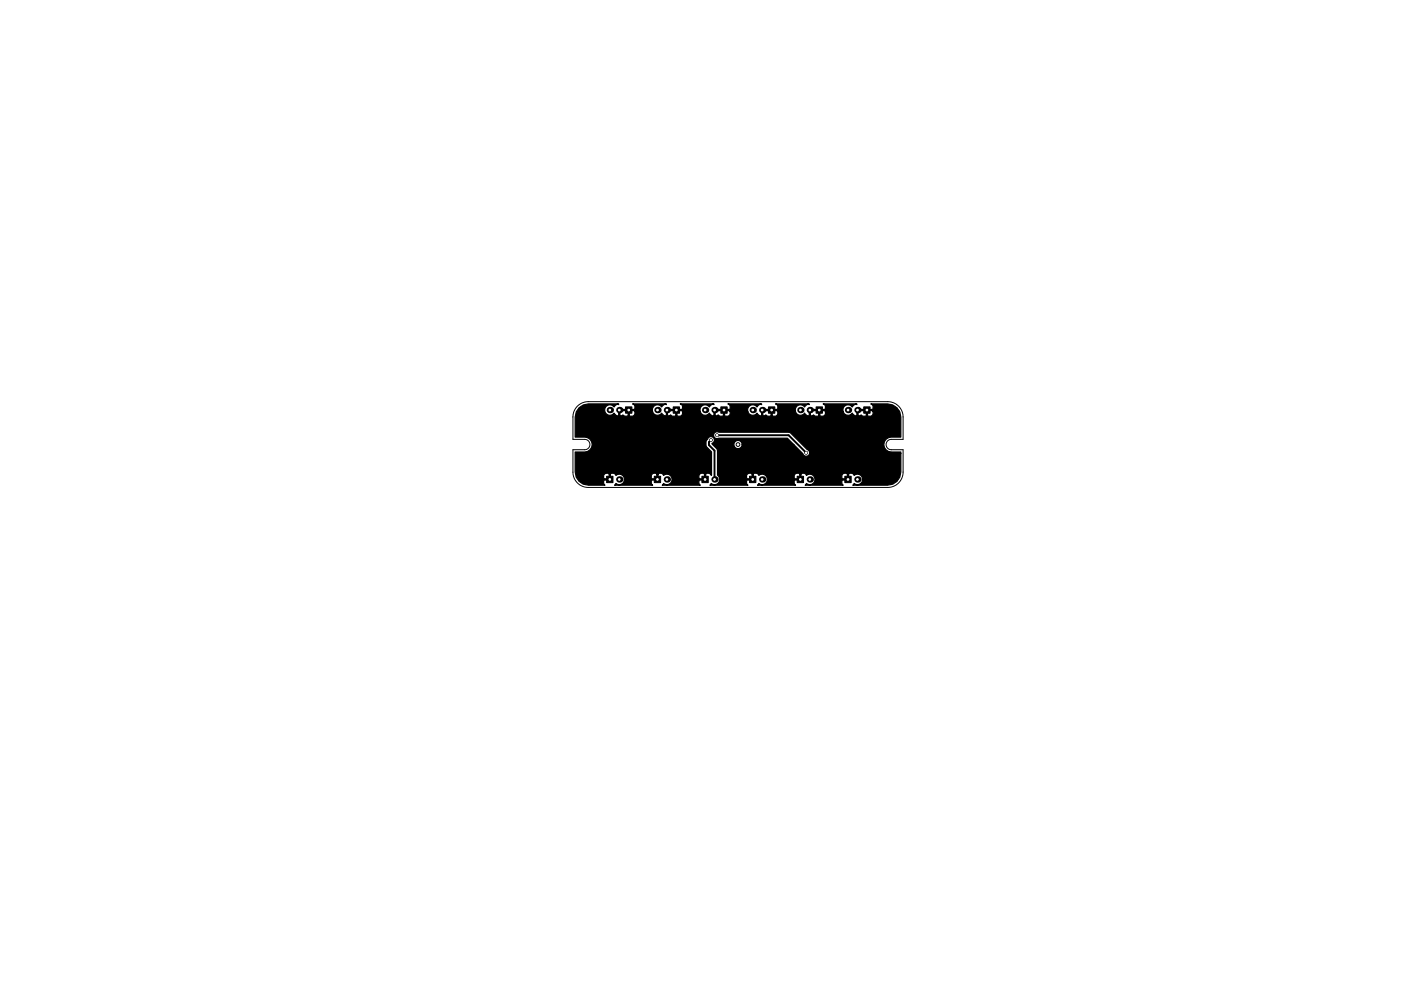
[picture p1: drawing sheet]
<svg xmlns="http://www.w3.org/2000/svg" width="297mm" height="210mm" viewBox="0 0 297 210" stroke-linecap="round" stroke-linejoin="round" font-family="sans-serif">
<g fill="none" stroke="#000" stroke-width=".21">
<path d="M122.4 86.2a3.2 3.2 0 0 1 2.3-1h63.5a3.2 3.2 0 0 1 3.3 3.3v4.7h-2.5a1.1 1.1 0 0 0-1.1 1.1 1.1 1.1 0 0 0 1.1 1.1h2.5v4.8a3.3 3.3 0 0 1-3.3 3.2h-63.5a3.3 3.3 0 0 1-3.2-3.2v-4.8h2.5a1.1 1.1 0 0 0 1.1-1.1 1.1 1.1 0 0 0-1.1-1.1h-2.5v-4.7a3.3 3.3 0 0 1 .9-2.3z"/>
<circle cx="156.5" cy="94.3" r=".4"/>
</g>
<g fill="#000" stroke="#000" stroke-width=".21">
<path d="M132.6 86.3h1.4v1.4h-1.4zM142.7 86.3h1.4v1.4h-1.4zM152.8 86.3h1.4v1.4h-1.4zM162.9 86.3h1.4v1.4h-1.4zM173 86.3h1.4v1.4h-1.4zM183.1 86.3h1.4v1.4h-1.4zM128.6 101h1.4v1.4h-1.4zM138.7 101h1.4v1.4h-1.4zM148.8 101h1.4v1.4h-1.4zM158.9 101h1.4v1.4h-1.4zM169 101h1.4v1.4h-1.4zM179.1 101h1.4v1.4h-1.4z"/>
<circle cx="150.7" cy="93.4" r=".3"/>
<circle cx="152" cy="92.3" r=".3"/>
<circle cx="170.9" cy="96.1" r=".3"/>
</g>
<g fill="#000">
<circle cx="129.3" cy="87" r=".67"/>
<circle cx="131.3" cy="87" r=".67"/>
<circle cx="139.4" cy="87" r=".67"/>
<circle cx="141.4" cy="87" r=".67"/>
<circle cx="149.5" cy="87" r=".67"/>
<circle cx="151.5" cy="87" r=".67"/>
<circle cx="159.6" cy="87" r=".67"/>
<circle cx="161.6" cy="87" r=".67"/>
<circle cx="169.7" cy="87" r=".67"/>
<circle cx="171.7" cy="87" r=".67"/>
<circle cx="179.8" cy="87" r=".67"/>
<circle cx="181.8" cy="87" r=".67"/>
<circle cx="131.3" cy="101.7" r=".67"/>
<circle cx="141.4" cy="101.7" r=".67"/>
<circle cx="151.5" cy="101.7" r=".67"/>
<circle cx="161.6" cy="101.7" r=".67"/>
<circle cx="171.7" cy="101.7" r=".67"/>
<circle cx="181.8" cy="101.7" r=".67"/>
</g>
<path d="M150.7 93.4l-.4 .4v.6l1.2 1.2v6.1M152 92.3h15.2l3.7 3.8" fill="none" stroke="#000" stroke-width=".41"/>
<path d="M122.8 86.5l.9-.6 1.1-.2h6.4v.2l-.2-.2-.4 .2-.4 .5a1.1 1.1 0 0 0-1.6-.2 1.1 1.1 0 0 0 0 1.6 1.1 1.1 0 0 0 1.6-.2l.8 .7 .2-.2v-1.2h3.3l.1-.2v-.5l-.5-.5h7.2v.2l-.2-.2-.4 .2-.4 .5-.1-.2a1.1 1.1 0 0 0-1.4-.2 1.1 1.1 0 0 0-.4 1.3l-7-.2v1l.2 .2 .5-.3 .4 .3h.5l.2-.2v-1h.2v1l.2 .2h.5l.4-.3 .1-.7h3.8a1.07 1.07 0 0 0 .8 .8 1.07 1.07 0 0 0 1.1-.5l.8 .7 .2-.2v-1.2h3.3l.1-.2v-.5l-.5-.5h7.2v.2l-.2-.2-.4 .2-.4 .5-.1-.2a1.1 1.1 0 0 0-1.4-.2 1.1 1.1 0 0 0-.4 1.3l-7-.2v1l.2 .2 .5-.3 .4 .3h.5l.2-.2v-1h.2v1l.2 .2h.5l.4-.3 .1-.7h3.8a1.07 1.07 0 0 0 .8 .8 1.07 1.07 0 0 0 1.1-.5l.8 .7 .2-.2v-1.2h3.3l.1-.2v-.5l-.5-.5h7.2v.2l-.2-.2-.4 .2-.4 .5-.1-.2a1.1 1.1 0 0 0-1.4-.2 1.1 1.1 0 0 0-.4 1.3l-7-.2v1l.2 .2 .5-.3 .4 .3h.5l.2-.2v-1h.2v1l.2 .2h.5l.4-.3 .1-.7h3.8a1.07 1.07 0 0 0 .8 .8 1.07 1.07 0 0 0 1.1-.5l.8 .7 .2-.2v-1.2h3.3l.1-.2v-.5l-.5-.5h7.2v.2l-.2-.2-.4 .2-.4 .5-.1-.2a1.1 1.1 0 0 0-1.4-.2 1.1 1.1 0 0 0-.4 1.3l-7-.2v1l.2 .2 .5-.3 .4 .3h.5l.2-.2v-1h.2v1l.2 .2 .7-.1 .3-.4v-.5h3.8a1.07 1.07 0 0 0 .8 .8 1.07 1.07 0 0 0 1.1-.5l.8 .7 .2-.2v-1.2h3.3l.1-.2v-.5l-.5-.5h7.2v.2l-.2-.2-.4 .2-.4 .5-.1-.2a1.1 1.1 0 0 0-1.4-.2 1.1 1.1 0 0 0-.4 1.3l-7-.2v1l.2 .2 .5-.3 .4 .3h.5l.2-.2v-1h.2v1l.2 .2h.5l.4-.3 .1-.7h3.8a1.07 1.07 0 0 0 .8 .8 1.07 1.07 0 0 0 1.1-.5l.8 .7 .2-.2v-1.2h3.3l.1-.2v-.5l-.5-.5h3.6l1.1 .2 .9 .6 .5 .8-8.8-.2v1l.2 .2 .5-.3 .4 .3h.5l.2-.2v-1h.2v1l.2 .2h.5l.4-.3 .1-.7h5.6l.3 1.2v4.2l-2.1 .1a1.57 1.57 0 0 0-1.5 1.5 1.57 1.57 0 0 0 1.6 1.6h2v.3h-19.3l-.2-.5-4.1-3.9-15.2-.2a.74 .74 0 0 0-.9 .9 .74 .74 0 0 0 1.1 .5h14.5l1.4 1.3h-11v-.3a.88 .88 0 0 0-1.4-.3 .88 .88 0 0 0 .2 1.4 .88 .88 0 0 0 1.2-.8h11l1.9 1.9a.74 .74 0 0 0 .8 .6 .74 .74 0 0 0 .7-.6h19.3v3.9a2.8 2.8 0 0 1-2.8 2.8h-7.4l.3-.3a1.1 1.1 0 0 0 1.5-.1 1.1 1.1 0 0 0 0-1.5 1.1 1.1 0 0 0-1.5-.1l-.5-.5h-.5l-.2 .2-.4-.2-.7 .1-.3 .4v.5l.1 .2h1.1v-1h.2v1v.3l-1.3-.1-.1 .2v.5l.3 .4h-8.1l.3-.3 .3 .2a1.11 1.11 0 0 0 1.5-1.2 1.11 1.11 0 0 0-1.8-.7l-.5-.5h-.5l-.2 .2-.4-.2-.7 .1-.3 .4v.5l.1 .2h1.1v-1h.2v1v.3l-1.3-.1-.1 .2v.5l.3 .4h-8.1l.3-.3 .3 .2a1.11 1.11 0 0 0 1.5-1.2 1.11 1.11 0 0 0-1.8-.7l-.5-.5h-.5l-.2 .2-.4-.2-.7 .1-.3 .4v.5l.1 .2h1.1v-1h.2v1v.3l-1.3-.1-.1 .2v.5l.3 .4h-8.1l.3-.3 .3 .2a1.11 1.11 0 0 0 1.4-.5 1.11 1.11 0 0 0-.4-1.5v-5.2l-.2-.4-1-1a.76 .76 0 0 0 .4-1.3 .76 .76 0 0 0-1.3 .3l-.3 .6v.9l1.2 1.2v4.9l-.6-.4h-.5l-.2 .2-.4-.2-.7 .1-.3 .4v.5l.1 .2h1.1v-1h.2v1v.3l-1.3-.1-.1 .2v.5l.3 .4h-8.1l.3-.3a1.1 1.1 0 0 0 1.5-.1 1.1 1.1 0 0 0 0-1.5 1.1 1.1 0 0 0-1.5-.1l-.5-.5h-.5l-.2 .2-.4-.2-.7 .1-.3 .4v.5l.1 .2h1.1v-1h.2v1v.3l-1.3-.1-.1 .2v.5l.3 .4h-8.1l.3-.3 .3 .2a1.11 1.11 0 0 0 1.5-1.2 1.11 1.11 0 0 0-1.8-.7l-.5-.5h-.5l-.2 .2-.4-.2-.7 .1-.3 .4v.5l.1 .2h1.1v-1h.2v1v.3l-1.3-.1-.1 .2v.5l.3 .4h-3.5a2.8 2.8 0 0 1-2.9-2.8v-4.2h2.1a1.58 1.58 0 0 0 1.5-1.6 1.58 1.58 0 0 0-1.5-1.6h-2.1v-4.2l.3-1.1z" fill="#000" stroke="#000" stroke-width=".25"/>
<g fill="#fff" stroke="#fff" stroke-width=".21">
<circle cx="150.7" cy="93.4" r=".17"/>
<circle cx="152" cy="92.3" r=".17"/>
<circle cx="170.9" cy="96.1" r=".18"/>
<circle cx="139.4" cy="101.7" r=".17"/>
<circle cx="141.4" cy="101.7" r=".17"/>
<circle cx="143.4" cy="87" r=".18"/>
<circle cx="141.4" cy="87" r=".18"/>
<circle cx="139.4" cy="87" r=".18"/>
<circle cx="149.5" cy="101.7" r=".17"/>
<circle cx="151.5" cy="101.7" r=".17"/>
<circle cx="153.5" cy="87" r=".18"/>
<circle cx="151.5" cy="87" r=".18"/>
<circle cx="149.5" cy="87" r=".18"/>
<circle cx="159.6" cy="101.7" r=".17"/>
<circle cx="161.6" cy="101.7" r=".17"/>
<circle cx="163.6" cy="87" r=".18"/>
<circle cx="161.6" cy="87" r=".18"/>
<circle cx="159.6" cy="87" r=".18"/>
<circle cx="169.7" cy="101.7" r=".17"/>
<circle cx="171.7" cy="101.7" r=".17"/>
<circle cx="173.7" cy="87" r=".18"/>
<circle cx="171.7" cy="87" r=".18"/>
<circle cx="169.7" cy="87" r=".18"/>
<circle cx="179.8" cy="101.7" r=".17"/>
<circle cx="181.8" cy="101.7" r=".17"/>
<circle cx="183.8" cy="87" r=".18"/>
<circle cx="181.8" cy="87" r=".18"/>
<circle cx="179.8" cy="87" r=".18"/>
<circle cx="129.3" cy="101.7" r=".18"/>
<circle cx="131.3" cy="101.7" r=".18"/>
<circle cx="133.3" cy="87" r=".18"/>
<circle cx="131.3" cy="87" r=".18"/>
<circle cx="129.3" cy="87" r=".18"/>
</g>
</svg>
